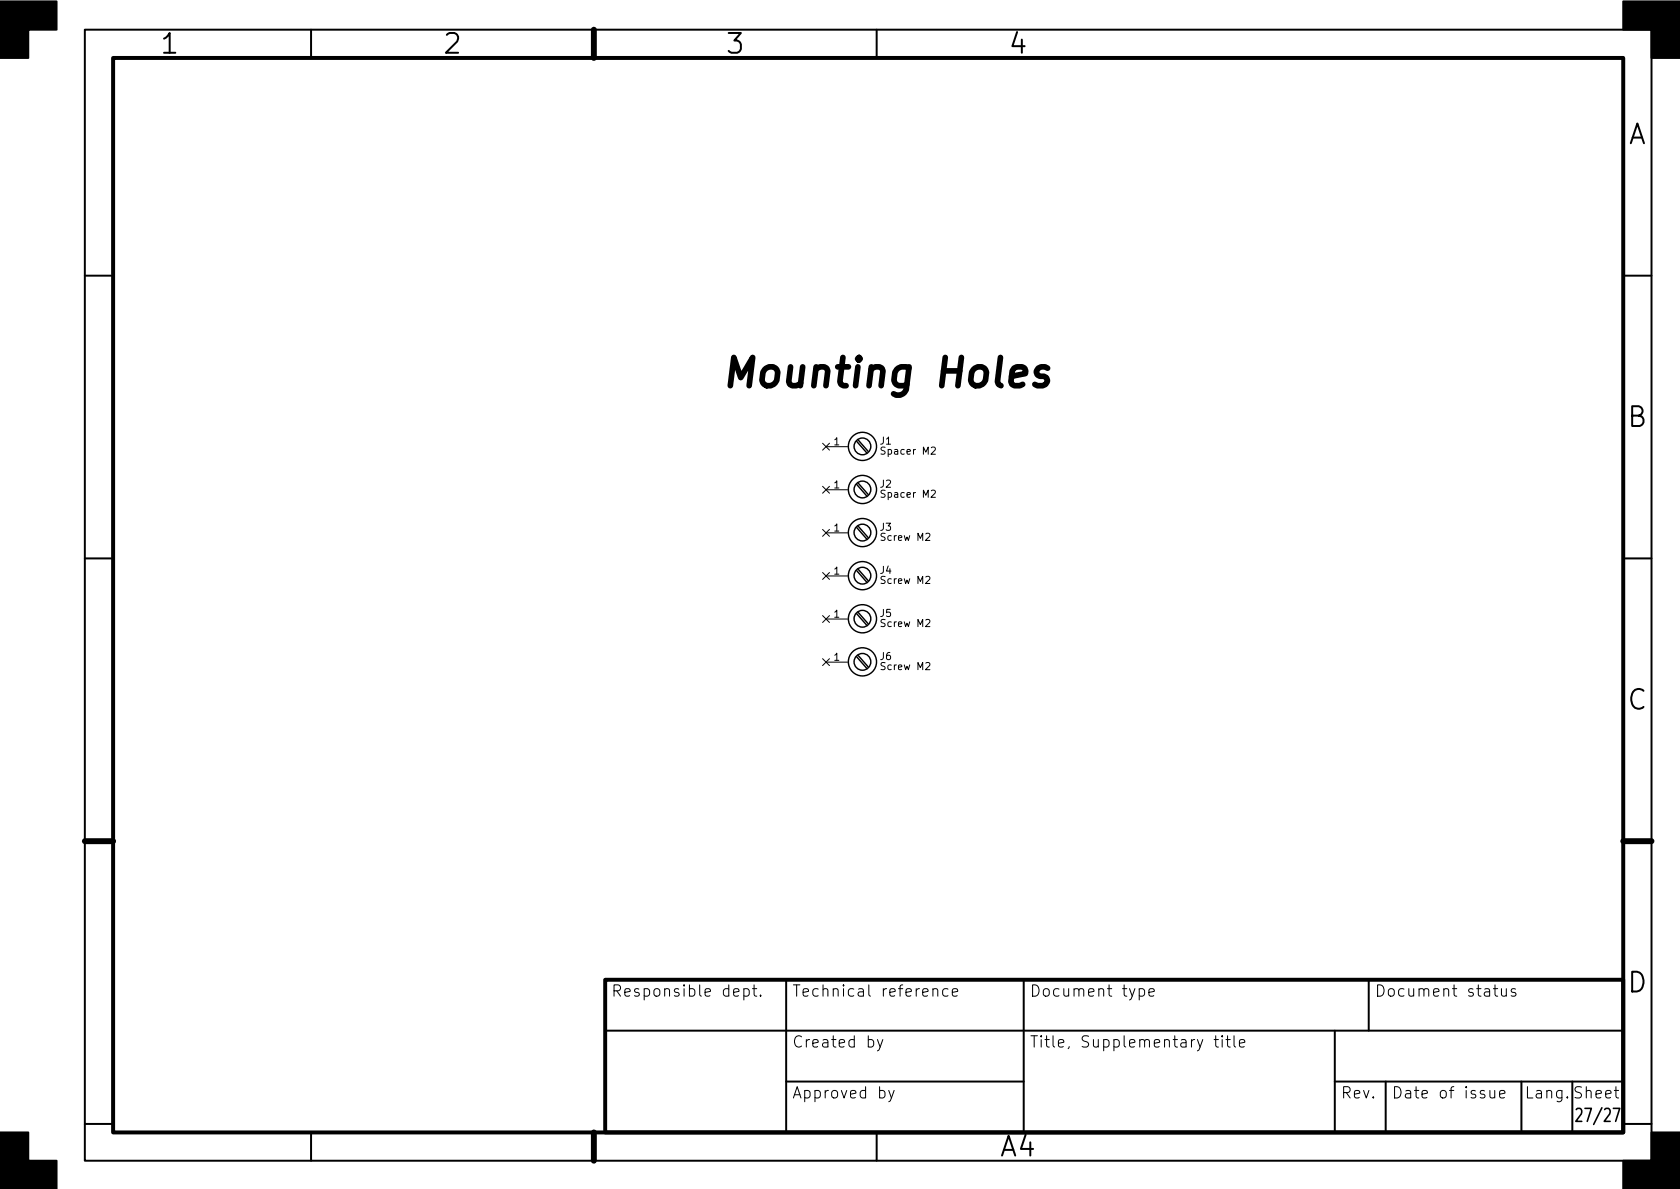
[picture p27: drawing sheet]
<svg xmlns="http://www.w3.org/2000/svg" width="297mm" height="210mm" viewBox="0 0 297 210" stroke-linecap="round" stroke-linejoin="round" font-family="sans-serif">
<defs><g id="words">
<text font-size="7" x="127.3" y="68.4">Mounting Holes</text>
<g font-size="4.9">
<text x="28.6" y="9.5">1</text>
<text x="78.6" y="9.5">2</text>
<text x="128.6" y="9.5">3</text>
<text x="178.6" y="9.5">4</text>
<text x="287.7" y="25.5">A</text>
<text x="287.7" y="75.5">B</text>
<text x="287.7" y="125.5">C</text>
<text x="287.7" y="175.5">D</text>
<text x="176.9" y="204.5">A4</text>
</g>
<text font-size="3.2" x="279.5" y="198.4">27/27</text>
<g font-size="2.8">
<text x="108" y="176.3">Responsible dept.</text>
<text x="140" y="176.3">Technical reference</text>
<text x="182" y="176.3">Document type</text>
<text x="243" y="176.3">Document status</text>
<text x="140" y="185.3">Created by</text>
<text x="182" y="185.3">Title, Supplementary title</text>
<text x="140" y="194.3">Approved by</text>
<text x="237" y="194.3">Rev.</text>
<text x="246" y="194.3">Date of issue</text>
<text x="269.5" y="194.3">Lang. Sheet</text>
</g>
<g font-size="1.8">
<text x="147.5" y="78.7">1</text>
<text x="155.6" y="78.6">J1</text>
<text x="156.2" y="80.4">Spacer M2</text>
<text x="147.5" y="86.4">1</text>
<text x="155.6" y="86.2">J2</text>
<text x="156.2" y="88">Spacer M2</text>
<text x="147.5" y="94">1</text>
<text x="155.6" y="93.8">J3</text>
<text x="156" y="95.6">Screw M2</text>
<text x="147.5" y="101.6">1</text>
<text x="155.6" y="101.5">J4</text>
<text x="156" y="103.2">Screw M2</text>
<text x="147.5" y="109.2">1</text>
<text x="155.6" y="109.1">J5</text>
<text x="156" y="110.9">Screw M2</text>
<text x="147.5" y="116.8">1</text>
<text x="155.6" y="116.7">J6</text>
<text x="156" y="118.5">Screw M2</text>
</g>
</g></defs>
<g fill="none" stroke="#000" stroke-width=".35">
<path d="M15 5.2h277v200.1h-277zM55 5.2v5M105 5.2v5M155 5.2v5M15 48.7h5M287 48.7h5M15 98.7h5M287 98.7h5M15 148.7h5M287 148.7h5M139 173.3v27M181 173.3v27"/>
<path d="M242 173.3v9M15 198.7h5M107 182.3h180M139 191.3h42M236 191.3h51M236 182.3v18M245 191.3v9M269 191.3v9M278 191.3v9M287 198.7h5M55 200.3v5M105 200.3v5"/>
<path d="M155 200.3v5"/>
</g>
<path d="M20 10.2h267v190.1h-267zM107 173.3h180v27h-180z" fill="none" stroke="#000" stroke-width=".7"/>
<path d="M105 5.2v5M15 148.7h5M287 148.7h5M105 200.3v5" fill="none" stroke="#000" stroke-width="1.1"/>
<path d="M0 .2h10v5h-5v5h-5zM287 .2h10v10h-5v-5h-5zM0 200.3h5v5h5v5h-10zM292 200.3h5v10h-10v-5h5z" fill="#000" stroke="#000" stroke-width=".35"/>
<g fill="none" stroke="#000" stroke-width=".18">
<path d="M145.4 78.4l1.3 1.2M146 79h3.9M146.7 78.4l-1.3 1.2M164.7 79.2l.4-.1 .3 .3-.8 .9h.8M145.4 86l1.3 1.2M145.4 93.6l1.3 1.2M146 86.6h3.9M146 94.2h3.9M146.7 86l-1.3 1.2M146.7 93.6l-1.3 1.2M163.7 94.4l.5-.1 .2 .4-.8 .9h.8M164.7 86.8l.4-.1 .3 .3-.8 .9h.8"/>
<path d="M145.4 116.5l1.3 1.2M145.4 101.2l1.3 1.3M145.4 108.9l1.3 1.2M146 101.8h3.9M146 117.1h3.9M146 109.5h3.9M146.7 116.5l-1.3 1.2M146.7 101.2l-1.3 1.3M146.7 108.9l-1.3 1.2M163.7 102l.5-.1 .2 .4-.8 .9h.8M163.7 117.3l.5-.1 .2 .3-.8 .9h.8M163.7 109.7l.5-.2 .2 .4-.8 .9h.8"/>
<path d="M131.5 174.9l.6-.1 .4 .4v.6l-.2 .3-.2 .1-.6-.1M131.5 174.8v2M133 174.8h.8M133.3 174.2v1.7l.1 .2 .4 .1M134.5 176l.1 .1-.1 .1-.1-.1 .1-.1v.2M164.9 175a.5 .5 0 0 1 .9 .1v1.1M167.6 174.9l-.6-.1-.3 .4v.6l.2 .3 .1 .1 .6-.1M168.4 175.5l.9-.2-.1-.4-.5-.1-.3 .3 .1 1 .2 .1 .5-.1M201.4 174.9l.6-.1 .4 .4v.6l-.2 .3-.2 .1-.6-.1M203.1 175.5l1-.2-.1-.4-.6-.1-.3 .3 .1 1 .2 .1 .6-.1M264 174.8h.8M264.3 174.2v1.7l.1 .2 .4 .1"/>
<path d="M265.5 174.8l.1 1.3a.54 .54 0 0 0 .7-.1M266.3 174.8v1.4M267.9 174.9l-.4-.1-.3 .3 .1 .3 .6 .2 .1 .2-.1 .3-.1 .1-.6-.1M155.1 183.8l.5 1.4M156.1 183.8l-.7 1.8-.3 .2M157.1 192.8l.5 1.4M158.1 192.8l-.7 1.8-.3 .2M214.7 183.8h.7M214.9 183.2v1.7l.1 .2 .4 .1M216.1 183.2l-.1 .1 .1 .1 .1-.1-.1-.1v.2M216.1 183.8v1.4M216.8 183.8h.7"/>
<path d="M217 183.2v1.7l.1 .2 .4 .1M218.2 183.2v1.7l.3 .3M219.1 184.5l1-.2-.1-.4-.6-.1-.3 .3 .1 1 .2 .1 .6-.1M263.4 192.8l.1 1.3a.54 .54 0 0 0 .8-.1M264.3 192.8v1.4M265.1 193.5l1-.2-.1-.4-.6-.1-.3 .3 .1 1 .2 .1 .6-.1"/>
</g>
<g fill="none" stroke="#000" stroke-width=".25">
<path d="M151.5 78l1.7 2.1M151.7 77.8l1.8 2M151.5 85.7l1.7 2M151.5 93.3l1.7 2M151.7 85.4l1.8 2M151.7 93l1.8 2.1M151.5 100.9l1.7 2M151.5 116.1l1.7 2.1M151.5 108.5l1.7 2.1M151.7 100.7l1.8 2M151.7 115.9l1.8 2M151.7 108.3l1.8 2"/>
<circle cx="152.5" cy="78.9" r="2.49"/>
<circle cx="152.5" cy="78.9" r="1.48"/>
<circle cx="152.5" cy="94.2" r="2.49"/>
<circle cx="152.5" cy="86.6" r="2.49"/>
<circle cx="152.5" cy="86.6" r="1.48"/>
<circle cx="152.5" cy="94.2" r="1.48"/>
<circle cx="152.5" cy="109.4" r="2.49"/>
<circle cx="152.5" cy="117" r="2.49"/>
<circle cx="152.5" cy="101.8" r="2.49"/>
<circle cx="152.5" cy="117" r="1.48"/>
<circle cx="152.5" cy="101.8" r="1.48"/>
<circle cx="152.5" cy="109.4" r="1.48"/>
</g>
<path d="M185.2 65.1a1.22 1.22 0 0 0-2 .7l.2 .5 .5 .2h.7l.4 .3 .2 .7-.3 .5-.5 .2h-1l-.4-.2" fill="none" stroke="#000" stroke-width="1"/>
<use href="#words"/>
</svg>
